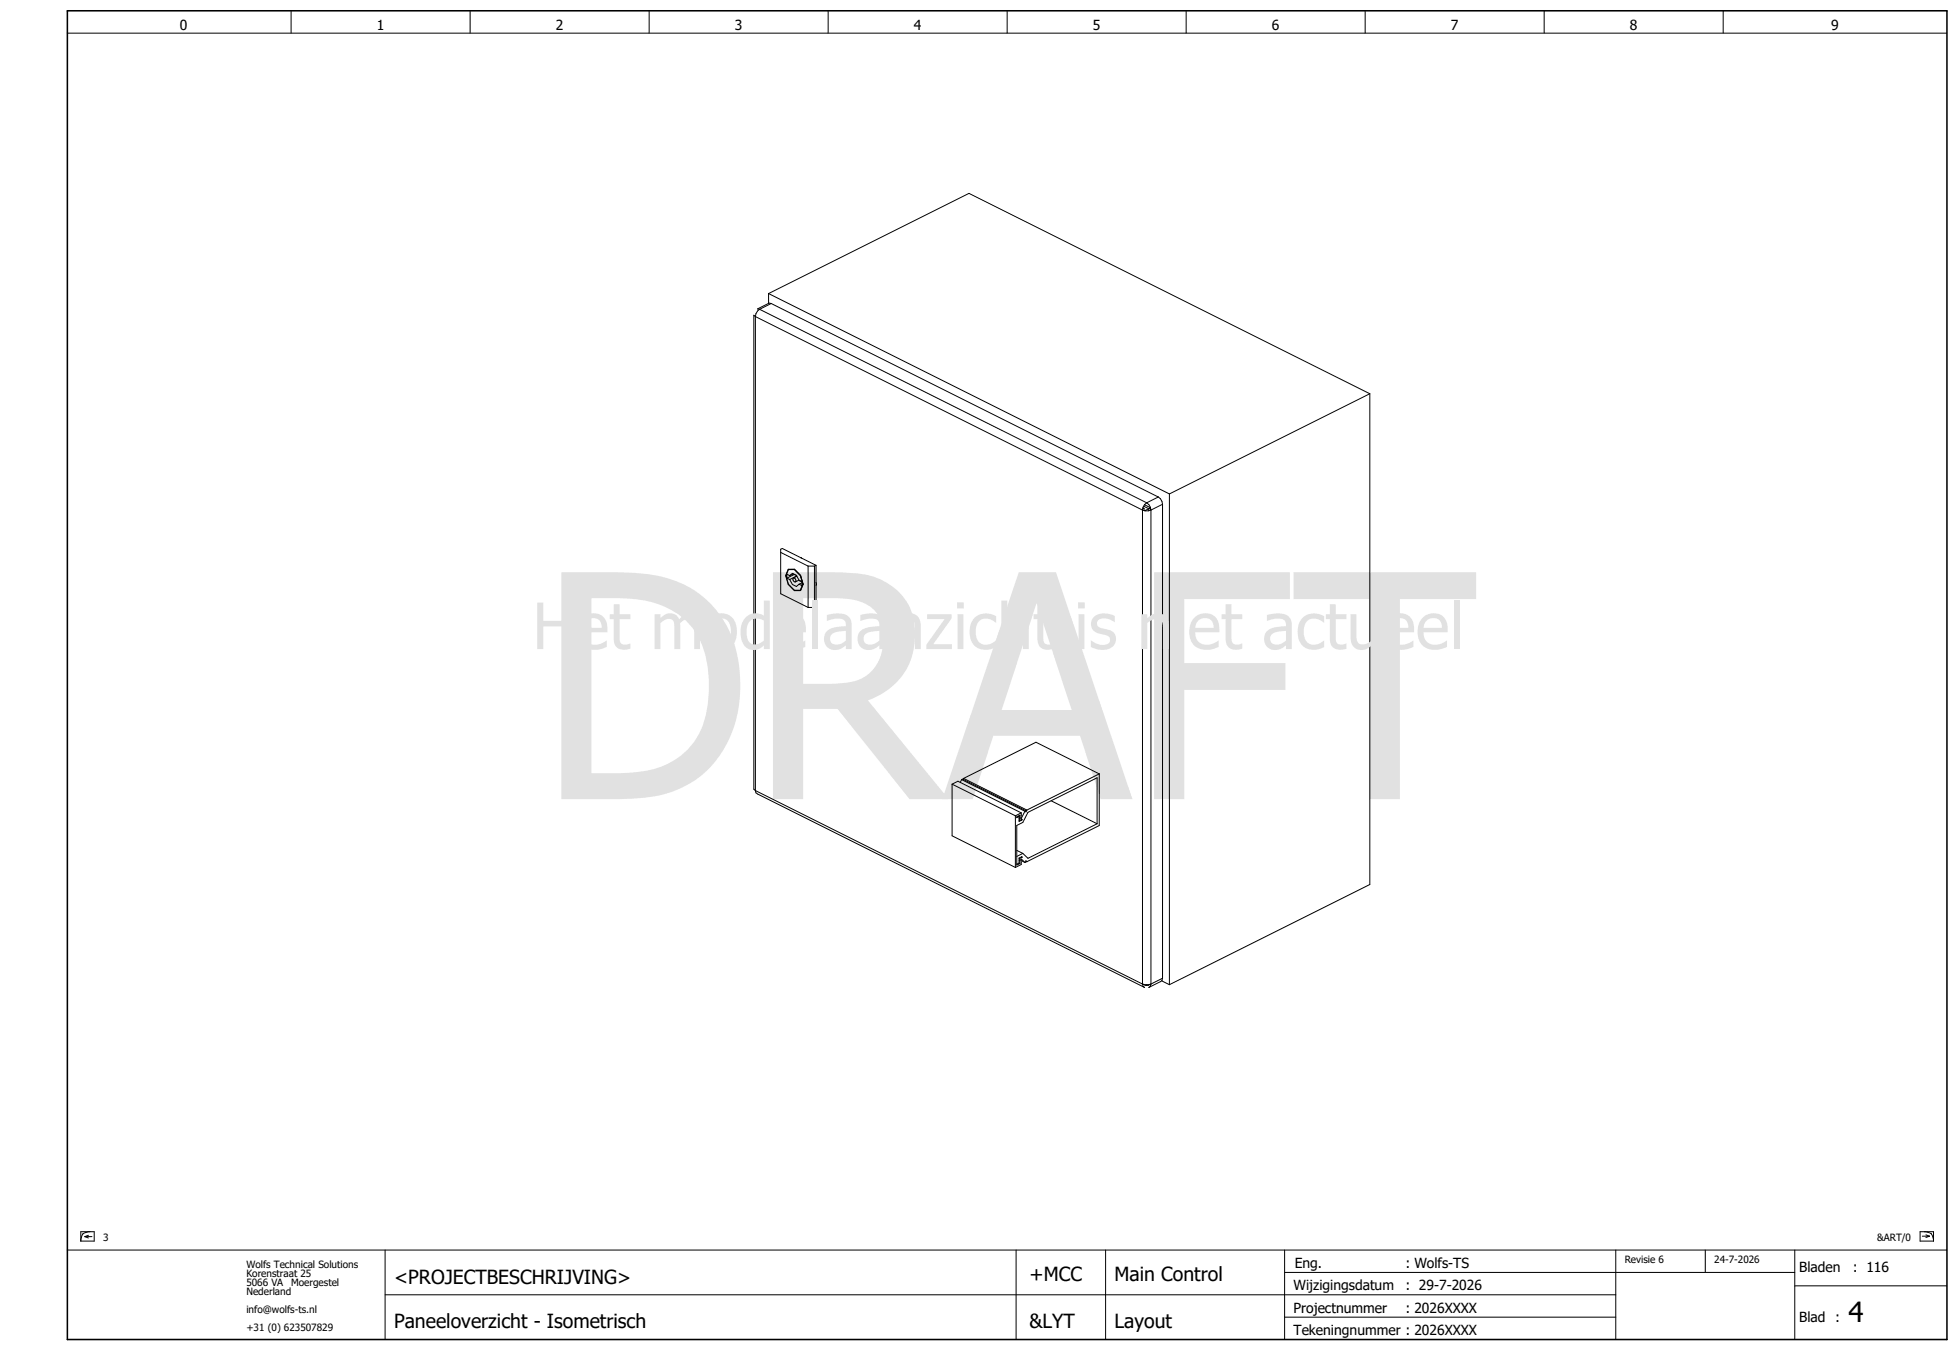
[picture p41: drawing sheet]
<svg xmlns="http://www.w3.org/2000/svg" width="438mm" height="302mm" viewBox="0 0 438 302" stroke-linecap="round" stroke-linejoin="round" font-family="sans-serif">
<defs><g id="words">
<text font-size="69.7" fill="#e1e1e1" x="120.3" y="178.6">DRAFT</text>
<text font-size="14.3" fill="#e1e1e1" x="119" y="145.1">Het modelaanzicht is niet actueel</text>
<text font-size="6.2" x="413.1" y="295.4">4</text>
<g font-size="4.3">
<text x="88.1" y="286.9">&lt;PROJECTBESCHRIJVING&gt;</text>
<text x="230.1" y="286.4">+MCC</text>
<text x="249.1" y="286.4">Main Control</text>
<text x="88.1" y="296.9">Paneeloverzicht - Isometrisch</text>
<text x="230.1" y="296.9">&amp;LYT</text>
<text x="249.1" y="296.9">Layout</text>
</g>
<g font-size="3.1">
<text x="40.2" y="6.8">0</text>
<text x="84.2" y="6.8">1</text>
<text x="124.2" y="6.8">2</text>
<text x="164.2" y="6.8">3</text>
<text x="204.2" y="6.8">4</text>
<text x="244.2" y="6.8">5</text>
<text x="284.2" y="6.8">6</text>
<text x="324.2" y="6.8">7</text>
<text x="364.2" y="6.8">8</text>
<text x="409.2" y="6.8">9</text>
<text x="289.3" y="283.4">Eng.</text>
<text x="314.1" y="283.4">: Wolfs-TS</text>
<text x="402.1" y="284.4">Bladen</text>
<text x="414.1" y="284.4">: 116</text>
<text x="289.1" y="288.4">Wijzigingsdatum</text>
<text x="289.1" y="293.4">Projectnummer</text>
<text x="314.1" y="288.4">: 29-7-2026</text>
<text x="314.1" y="293.4">: 2026XXXX</text>
<text x="289.1" y="298.4">Tekeningnummer : 2026XXXX</text>
<text x="402.1" y="295.4">Blad :</text>
</g>
<g font-size="2.2">
<text x="23.1" y="277.4">3</text>
<text x="419.4" y="277.4">&amp;ART/0</text>
<text x="55.1" y="283.4">Wolfs Technical Solutions</text>
<text x="55.1" y="285.4">Korenstraat 25</text>
<text x="55.1" y="287.4">5066 VA</text>
<text x="65.1" y="287.4">Moergestel</text>
<text x="363.1" y="282.4">Revisie 6</text>
<text x="383.1" y="282.4">24-7-2026</text>
<text x="55.1" y="289.4">Nederland</text>
<text x="55.1" y="293.4">info@wolfs-ts.nl</text>
<text x="55.1" y="297.4">+31 (0) 623507829</text>
</g>
</g></defs>
<g fill="none" stroke="#000" stroke-width=".22">
<path d="M15.1 7.4h420M65.1 2.4v5M105.1 2.4v5M145.1 2.4v5M185.1 2.4v5M225.1 2.4v5M265.1 2.4v5M305.1 2.4v5M345.1 2.4v5M385.1 2.4v5M168.8 70.8l86.5 43.2M168.8 70.8l-.4-.3v105.9l.4 .3"/>
<path d="M168.8 70.8v105.9M169.7 69.1l86.5 43.3M169.7 69.1l-.4 .4-.5 1.3M171.7 65.6l44.8-22.4 89.6 44.8M171.7 65.6l89.6 44.8M171.7 65.6v2.2M172.3 67.8h-.4l-2.6 1.3h.4M172.3 67.8l86.5 43.3M172.3 67.8l-2.6 1.3M306.1 88v109.7l-44.8 22.4M306.1 88l-44.8 22.4M255.3 114l.6 .2 1.3-.2"/>
<path d="M255.3 114v106M255.4 113.5l.2 .1M255.6 113.1l1.1 .6M255.6 113.6l-.2 .1M255.6 113.6v.5M255.7 112.8l1.4 .7M255.8 112.8l-.5 1.2M256.2 112.4l.5 .4 .4 .6 .1 .6M256.2 112.4l-.4 .4M256.7 113.7v.5M256.7 113.7l-.9 .5M257.1 113.5v.5"/>
<path d="M257.1 113.5l-.4 .2M257.2 114v106M258.8 111.1l.5 .4 .5 1.2M258.8 111.1l-2.6 1.3M259.8 112.7v106M259.8 112.7l-2.6 1.3M261.3 110.4v109.7M174.4 123.5l6.2 3M175.8 129.2l.7 .3M176.1 127.2h1.4l1.4 1.4 .6 2-.6 1.4h-1.4l-1.4-1.4-.5-2zM176.2 127.3h1.3l1.3 1.4M176.2 127.3l-.6 1.4 .6 1.9 1.3 1.3h1.3"/>
<path d="M176.2 127.3h1.3l1.4 1.3 .5 2-.6 1.3M176.2 127.3h.1M176.5 128.7l-.7-.3v.8M176.5 129.5l.6 1.1 .9 .5 .6-.5M177.3 129.2h.2l.3 .2v.7M177.3 129.2v.6l.2 .3h.3M177.3 129.2l.8-.4-1.6 .7M177.3 128.3l-.8 .4M177.5 128.4h.1M177.5 128.4l-1.7 .8M178 128.6l.6 1.1 .6 .3v.9l-.6-.3M178 128.6l-.9-.4-.6 .5"/>
<path d="M178.5 129.7l-.7 .4M178.7 129.8h.1M179 124.7h.1M179.2 130.3l-.6 .3M179.4 130.6l-.6 1.3M180.6 126.5h1.4M180.6 126.5v9.3M180.6 135.8h1.4M182 126.5v9.3M182.3 126.4v9.2l-.3 .2M182.3 126.4l-.3 .1M182.3 130.2l.2 .4-.2 .3"/>
<path d="M182.3 126.4l-7.5-3.8-.4 .2v9.9l6.2 3.1M168.8 176.7l.1 .5 .4 .3 86.5 43.2-.4-.2-.1-.5M168.8 176.7l86.5 43.3M212.8 175.3l1.3-.7 14.1 7.1M212.8 175.3l14.1 7M212.8 175.3v11.5l14.1 7.1M214.9 174.3l.2-.2 14.1 7.1M214.9 174.3l14.1 7M214.9 174.3l-.3 .6M215.3 174l14.2 7.1M215.3 174l-.1 .2M234.9 179l10.3 5.1"/>
<path d="M245.6 173v11.5l-16.1 8.1M245.6 173l-14.1-7.1-16.2 8.1M245.6 173l-16.1 8.1M226.9 182.3v11.6M227.2 190.1l1.4 .7M227.5 182.4l.2 .1M227.7 192.9l.2 .1M227.7 182.5l-.5 .3v-.2l.7-.4v.7M227.7 182.5v1.1l.6-.3M227.7 191.8v1.1M227.7 192.9l-.5 .3M227.7 182.9h.2"/>
<path d="M227.7 183.3l.2 .1M227.7 192.3l.2 .1M227.7 191.8l.2 .1M227.9 182.9v.5M227.9 191.9v.5M227.9 192.4v.6M228.1 182.8l.1 .1M228.1 192.3l.9 .5M228.2 183.2l.1 .1M228.2 181.7l-.1 1.2h.1M228.2 181.7l-1.3 .6M228.3 191.5l.1 .1"/>
<path d="M228.3 183.3l.1-.2-.5 .3M228.4 191.6l-.7 .2M228.4 191.6l-.5 .3M228.6 190.8l-1.4 .6M229 181.3l-.8 1.6M229 192.8l-.9-.7 .1 1.1-1.3 .7M229.2 181.2l-.2 .1M229.2 192.5l.3 .1M229.5 181.1l-.3 .4v-.3M229.5 192.6l-.3-.2v.3l-.2 .1M245.2 184.1v-10.3l-15.5 7.8-1.1 2.2-1.4 .7v8.9l.7-.4M245.2 184.1l-15.5 7.8-1.1-1.1"/>
<path d="M255.3 220l.6 .1 1.3-.1M255.4 220l.5 .3 .3-.1M257.1 220l-.6 .3-.3-.1M259.6 219.2l1.7 .9M259.8 218.7l-.2 .5-.3 .2-2.6 1.3 .4-.2 .1-.5M259.8 218.7l-2.6 1.3M256.1 220.1l.1 .1M256.4 220.1l-.2 .1M15.1 279.4h420M18.1 275.3h3v2.1h-3zM18.5 275.8l-.3 .8-.1 .8M19 276.4h1.6"/>
<path d="M19 276.4l.8 .3M19.8 276.1l-.8 .3M20.2 275.3l-.9 .1-.8 .4M86.1 279.4v20M227.1 279.4v20M247.1 279.4v20M287.1 279.4v20M361.1 279.4v20M381.1 279.4v5M401.1 279.4v20M429.1 275.3h3v2.1h-3zM429.6 276.3h1.6"/>
<path d="M430 275.3l.8 .1 .8 .4M430.4 276l.8 .3M431.2 276.3l-.8 .3M431.6 275.8l.3 .8 .2 .8M86.1 289.4h275M287.1 284.4h114M287.1 294.4h74M401.1 287.4h34"/>
</g>
<path d="M15.1 2.4h420v297h-420z" fill="none" stroke="#000" stroke-width=".35"/>
<use href="#words"/>
</svg>
